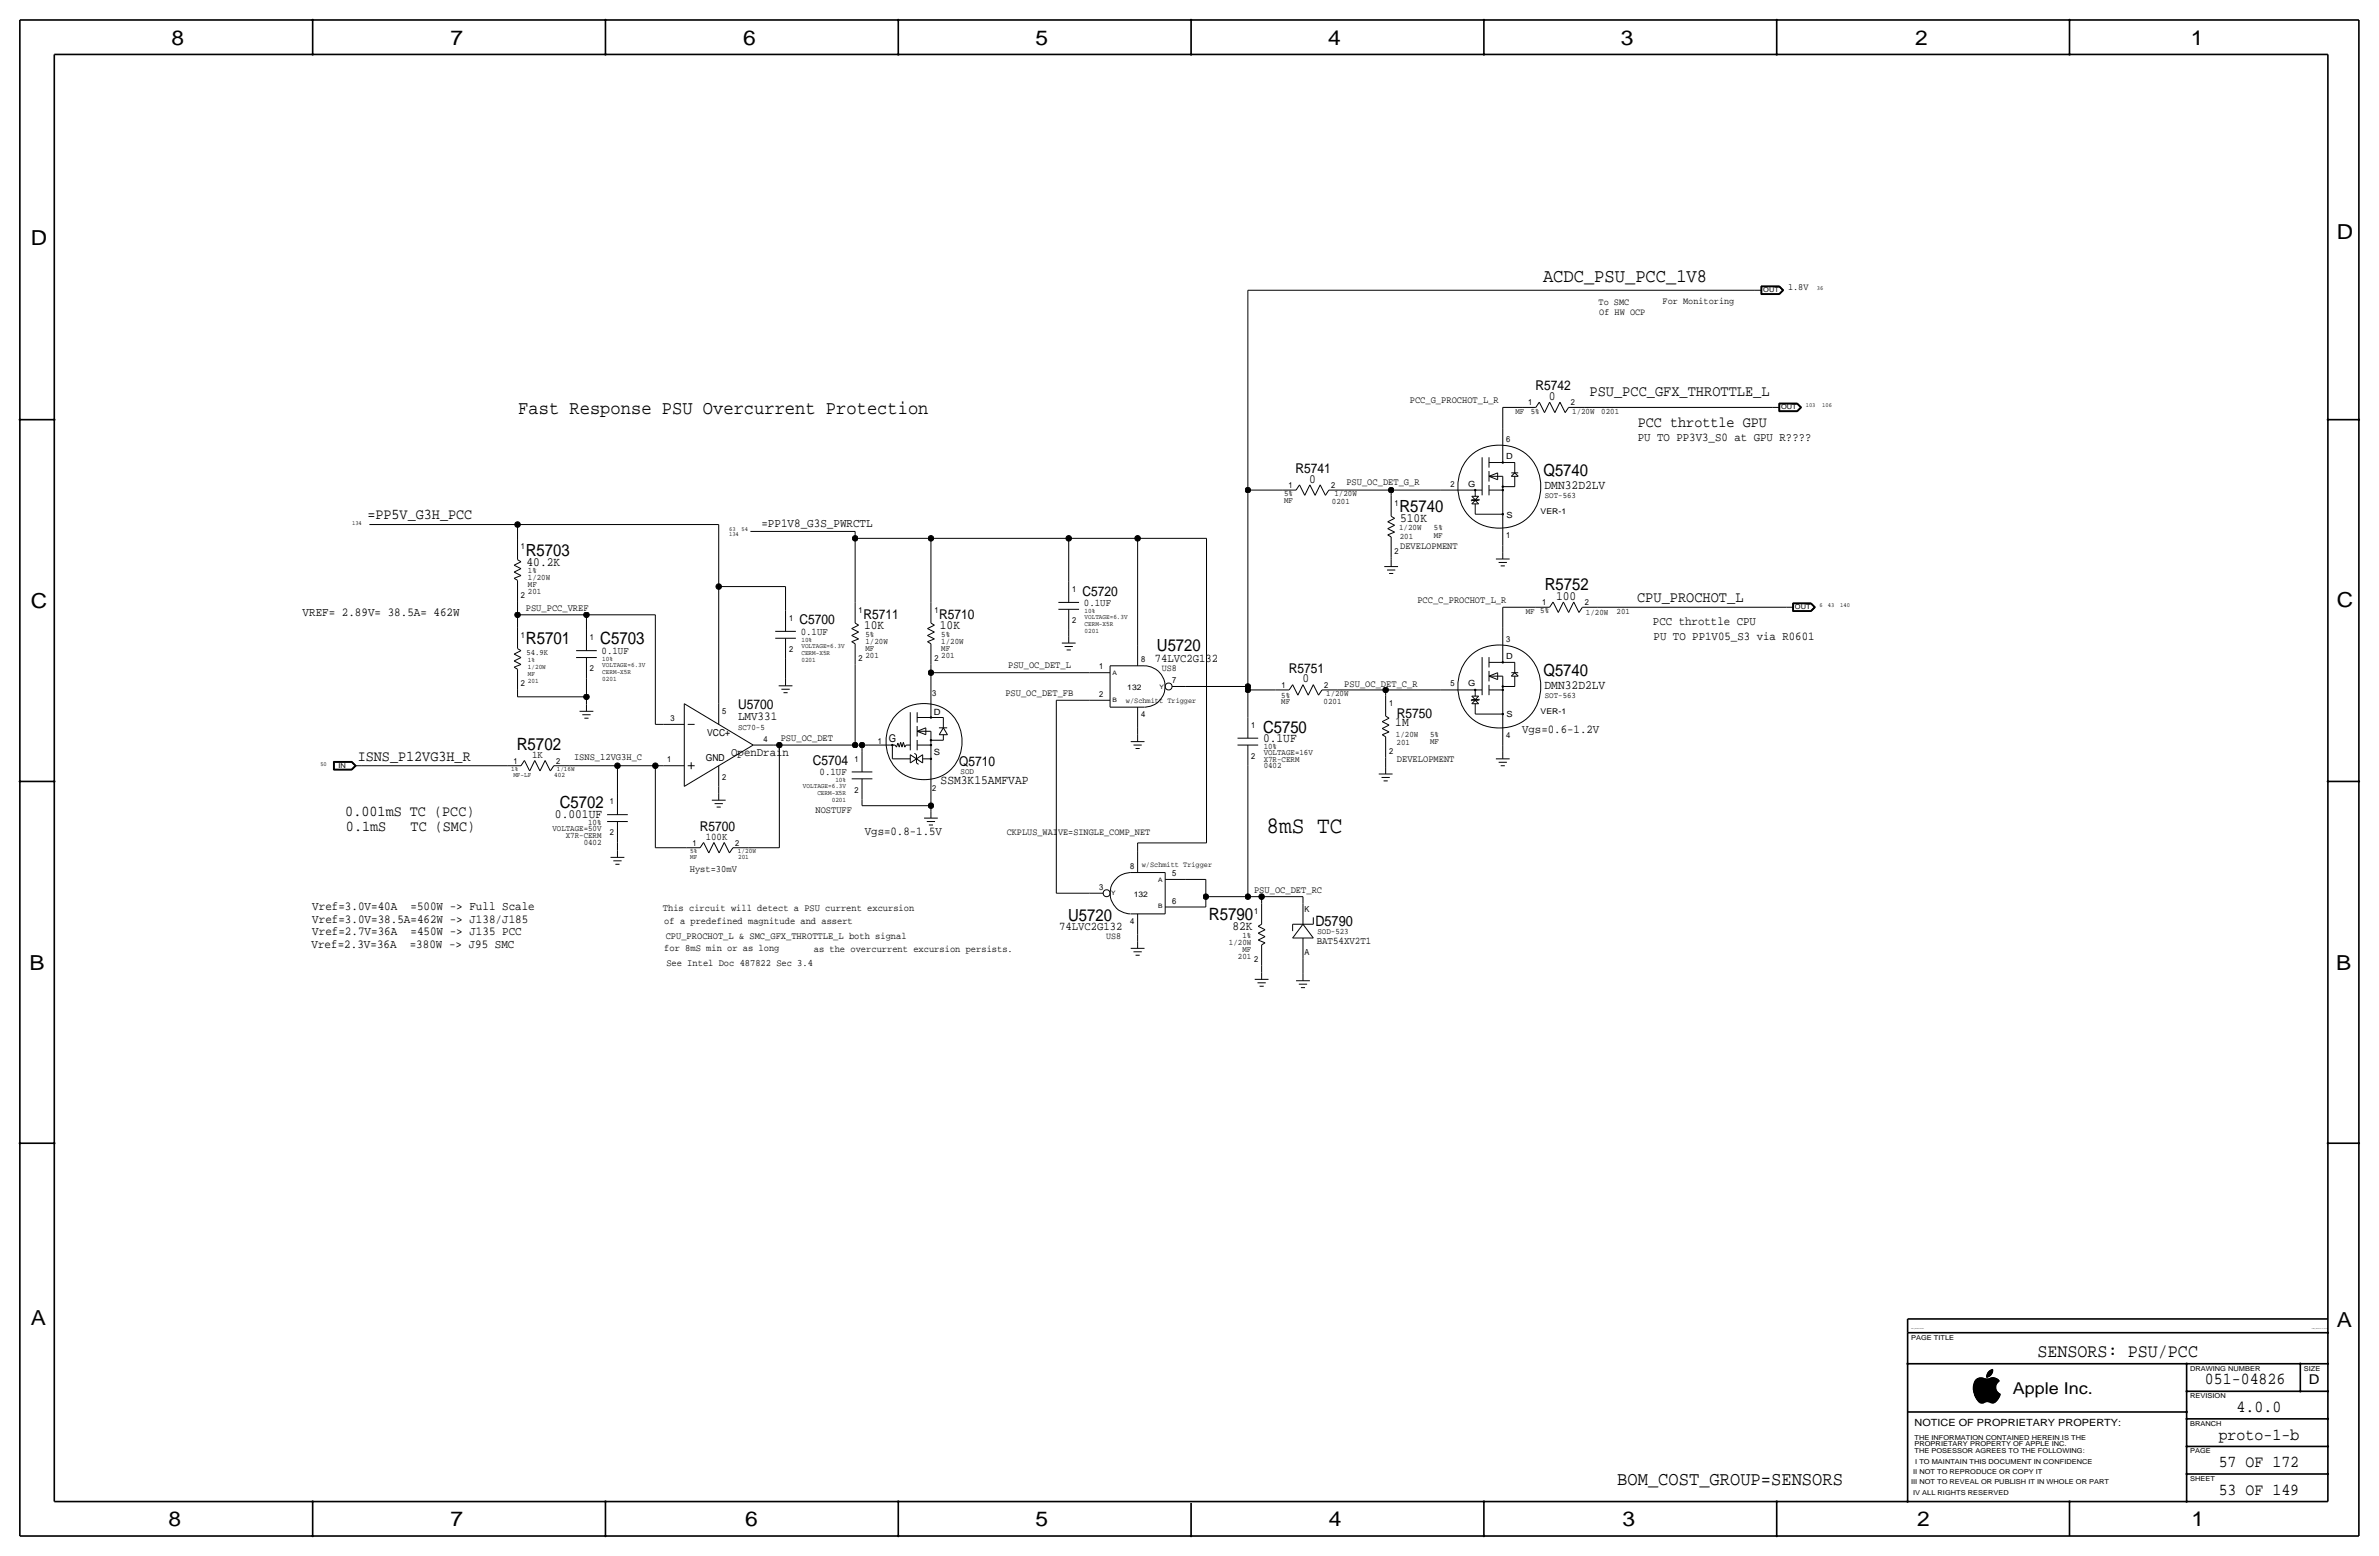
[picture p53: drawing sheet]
<svg xmlns="http://www.w3.org/2000/svg" width="877mm" height="574mm" viewBox="0 0 877 574" stroke-linecap="round" stroke-linejoin="round" font-family="sans-serif">
<defs><g id="words">
<text font-size="8.7" x="466.9" y="306.9">8mS TC</text>
<g font-size="7.6">
<text x="63.2" y="16.5">8</text>
<text x="166.1" y="16.5">7</text>
<text x="274" y="16.5">6</text>
<text x="381.7" y="16.5">5</text>
<text x="489.7" y="16.5">4</text>
<text x="597.6" y="16.5">3</text>
<text x="706.1" y="16.5">2</text>
<text x="807.7" y="16.5">1</text>
<text x="861.5" y="88.1">D</text>
<text x="11.4" y="90.4">D</text>
<text x="11.4" y="224.3">C</text>
<text x="861.5" y="223.8">C</text>
<text x="10.9" y="357.6">B</text>
<text x="861.3" y="357.4">B</text>
<text x="11.4" y="488.4">A</text>
<text x="861.5" y="489.2">A</text>
<text x="62.2" y="562.6">8</text>
<text x="166.1" y="562.6">7</text>
<text x="274.8" y="562.6">6</text>
<text x="381.7" y="562.6">5</text>
<text x="489.9" y="562.6">4</text>
<text x="598.1" y="562.6">3</text>
<text x="706.8" y="562.6">2</text>
<text x="807.9" y="562.6">1</text>
</g>
<g font-size="7.1">
<text x="568.9" y="103.9">ACDC_PSU_PCC_1V8</text>
<text x="191.1" y="152.5">Fast Response PSU Overcurrent Protection</text>
<text x="596.2" y="547.4">BOM_COST_GROUP=SENSORS</text>
</g>
<text font-size="6.9" x="751.1" y="500.1">SENSORS: PSU/PCC</text>
<g font-size="6.2">
<text x="569" y="175.6">Q5740</text>
<text x="515.9" y="188.8">R5740</text>
<text x="193.9" y="204.8">R5703</text>
<text x="569.5" y="217.5">R5752</text>
<text x="193.9" y="237.5">R5701</text>
<text x="221.3" y="237.3">C5703</text>
<text x="426.5" y="239.8">U5720</text>
<text x="569" y="249.2">Q5740</text>
<text x="465.6" y="270.1">C5750</text>
<text x="190.5" y="276.4">R5702</text>
<text x="206.4" y="297.7">C5702</text>
<text x="393.8" y="339.6">U5720</text>
<text x="445.7" y="339.1">R5790</text>
<text x="812.9" y="510.3">051-04826</text>
<text x="824.6" y="520.4">4.0.0</text>
<text x="818" y="530.6">proto-1-b</text>
<text x="818" y="540.8">57 OF 172</text>
<text x="818" y="550.9">53 OF 149</text>
</g>
<text font-size="6" x="742.1" y="513.9">Apple Inc.</text>
<g font-size="5.6">
<text x="586" y="146.1">PSU_PCC_GFX_THROTTLE_L</text>
<text x="603.8" y="157.5">PCC throttle GPU</text>
<text x="135.4" y="191.3">=PP5V_G3H_PCC</text>
<text x="603.6" y="221.8">CPU_PROCHOT_L</text>
<text x="131.9" y="280.5">ISNS_P12VG3H_R</text>
<text x="127.3" y="300.8">0.001mS TC (PCC)</text>
<text x="127.6" y="306.1">0.1mS</text>
<text x="151.4" y="306.1">TC (SMC)</text>
</g>
<text font-size="5.3" x="484.9" y="341.4">D5790</text>
<g font-size="5">
<text x="566" y="143.8">R5742</text>
<text x="477.7" y="174.3">R5741</text>
<text x="399.1" y="219.5">C5720</text>
<text x="294.7" y="230.2">C5700</text>
<text x="318.3" y="228.1">R5711</text>
<text x="346.3" y="228.1">R5710</text>
<text x="475.1" y="248">R5751</text>
<text x="272.1" y="261.4">U5700</text>
<text x="514.9" y="264.6">R5750</text>
<text x="299.7" y="282">C5704</text>
<text x="353.6" y="282.2">Q5710</text>
<text x="257.9" y="306.1">R5700</text>
<text x="851.2" y="510.3">D</text>
</g>
<g font-size="4.7">
<text x="571.1" y="147.4">0</text>
<text x="482.7" y="177.9">0</text>
<text x="569.4" y="180.2">DMN32D2LV</text>
<text x="516.2" y="192.6">510K</text>
<text x="194.1" y="208.6">40.2K</text>
<text x="573.7" y="221">100</text>
<text x="318.6" y="232">10K</text>
<text x="346.5" y="232">10K</text>
<text x="480.1" y="251.5">0</text>
<text x="569.4" y="253.8">DMN32D2LV</text>
<text x="514.4" y="267.8">1M</text>
<text x="465.6" y="273.4">0.1UF</text>
<text x="346.8" y="289.1">SSM3K15AMFVAP</text>
<text x="204.6" y="301.5">0.001UF</text>
<text x="454.3" y="343">82K</text>
</g>
<g font-size="4.5">
<text x="280.7" y="194.4">=PP1V8_G3S_PWRCTL</text>
<text x="111.6" y="226.9">VREF= 2.89V= 38.5A= 462W</text>
<text x="272.1" y="265.2">LMV331</text>
<text x="115.1" y="335.3">Vref=3.0V=40A</text>
<text x="151.3" y="335.3">=500W -&gt; Full Scale</text>
<text x="115.1" y="340.2">Vref=3.0V=38.5A=462W -&gt; J138/J185</text>
<text x="115.1" y="344.7">Vref=2.7V=36A</text>
<text x="151.3" y="344.7">=450W -&gt; J135 PCC</text>
<text x="114.9" y="349.3">Vref=2.3V=36A</text>
<text x="151.1" y="349.3">=380W -&gt; J95 SMC</text>
</g>
<g font-size="4.4">
<text x="603.8" y="162.6">PU TO PP3V3_S0 at GPU R????</text>
<text x="609.4" y="230.4">PCC throttle CPU</text>
<text x="609.7" y="236">PU TO PP1V05_S3 via R0601</text>
<text x="425.8" y="244.1">74LVC2G132</text>
<text x="561.1" y="270.1">Vgs=0.6-1.2V</text>
<text x="269.5" y="278.7">OpenDrain</text>
<text x="318.8" y="307.6">Vgs=0.8-1.5V</text>
<text x="390.5" y="343">74LVC2G132</text>
</g>
<text font-size="3.9" x="327.6" y="273.6">G</text>
<g font-size="3.8">
<text x="399.6" y="223.3">0.1UF</text>
<text x="295.2" y="234">0.1UF</text>
<text x="221.8" y="241.1">0.1UF</text>
<text x="196.2" y="279.5">1K</text>
<text x="302.2" y="285.8">0.1UF</text>
<text x="260.2" y="309.7">100K</text>
<text x="485.4" y="348">BAT54XV2T1</text>
</g>
<text font-size="3.7" x="705.8" y="525.5">NOTICE OF PROPRIETARY PROPERTY:</text>
<g font-size="3.6">
<text x="519.7" y="148.4">PCC_G_PROCHOT_L_R</text>
<text x="496.4" y="178.9">PSU_OC_DET_G_R</text>
<text x="516.2" y="202.4">DEVELOPMENT</text>
<text x="193.9" y="225.3">PSU_PCC_VREF</text>
<text x="522.5" y="222.3">PCC_C_PROCHOT_L_R</text>
<text x="371.7" y="246.2">PSU_OC_DET_L</text>
<text x="370.6" y="256.6">PSU_OC_DET_FB</text>
<text x="495.6" y="253.3">PSU_OC_DET_C_R</text>
<text x="287.8" y="273.1">PSU_OC_DET</text>
<text x="211.6" y="280.2">ISNS_12VG3H_C</text>
<text x="515" y="280.8">DEVELOPMENT</text>
<text x="300.6" y="299.8">NOSTUFF</text>
<text x="254.3" y="321.4">Hyst=30mV</text>
<text x="462.3" y="329">PSU_OC_DET_RC</text>
<text x="244.4" y="335.8">This circuit will detect a PSU current excursion</text>
<text x="244.9" y="340.7">of a predefined magnitude and assert</text>
<text x="245.4" y="346">CPU_PROCHOT_L &amp; SMC_GFX_THROTTLE_L both signal</text>
<text x="244.9" y="350.6">for 8mS min or as long</text>
<text x="300" y="350.8">as the overcurrent excursion persists.</text>
<text x="245.7" y="355.9">See Intel Doc 487822 Sec 3.4</text>
</g>
<g font-size="3.5">
<text x="659.2" y="107">1.8V</text>
<text x="589.3" y="112.6">To SMC</text>
<text x="613" y="112.1">For Monitoring</text>
<text x="589.6" y="116.1">Of HW OCP</text>
<text x="428.3" y="247.2">US8</text>
<text x="260.7" y="271.3">VCC+</text>
<text x="260.2" y="280.5">GND</text>
<text x="371.1" y="307.6">CKPLUS_WAIVE=SINGLE_COMP_NET</text>
<text x="407.8" y="346">US8</text>
</g>
<g font-size="3.2">
<text x="344.2" y="263.4">D</text>
<text x="344.3" y="278.4">S</text>
</g>
<g font-size="3.1">
<text x="563.4" y="149.4">1</text>
<text x="579.2" y="149.4">2</text>
<text x="558.7" y="152.5">MF</text>
<text x="564.3" y="152.7">5%</text>
<text x="579.6" y="152.5">1/20W</text>
<text x="590.3" y="152.5">0201</text>
<text x="555.3" y="162.9">6</text>
<text x="555.3" y="169.2">D</text>
<text x="475" y="179.9">1</text>
<text x="490.8" y="179.9">2</text>
<text x="534.7" y="179.4">2</text>
<text x="541.3" y="179.4">G</text>
<text x="473.4" y="182.9">5%</text>
<text x="473.4" y="185.5">MF</text>
<text x="491" y="185.7">0201</text>
<text x="492" y="182.9">1/20W</text>
<text x="569.5" y="183.7">SOT-563</text>
<text x="514.1" y="186.5">1</text>
<text x="555.4" y="190.8">S</text>
<text x="515.8" y="195.3">1/20W</text>
<text x="528.6" y="195.4">5%</text>
<text x="192.1" y="202.5">1</text>
<text x="516.1" y="198.6">201</text>
<text x="528.6" y="198.2">MF</text>
<text x="555.3" y="198.4">1</text>
<text x="514.1" y="204.3">2</text>
<text x="194.6" y="213.9">1/20W</text>
<text x="194.6" y="211.4">1%</text>
<text x="192.1" y="220.3">2</text>
<text x="194.6" y="219">201</text>
<text x="194.6" y="216.5">MF</text>
<text x="395.3" y="218.2">1</text>
<text x="316.5" y="225.9">1</text>
<text x="344.5" y="225.9">1</text>
<text x="562.5" y="226.4">MF 5%</text>
<text x="568.5" y="223.1">1</text>
<text x="584.3" y="223.1">2</text>
<text x="584.7" y="226.6">1/20W</text>
<text x="596" y="226.4">201</text>
<text x="290.9" y="228.9">1</text>
<text x="395.3" y="229.7">2</text>
<text x="192.1" y="235.3">1</text>
<text x="217.5" y="236">1</text>
<text x="319.1" y="239.8">MF</text>
<text x="319.1" y="234.7">5%</text>
<text x="319.1" y="237.3">1/20W</text>
<text x="347" y="239.8">MF</text>
<text x="347" y="237.3">1/20W</text>
<text x="347" y="234.7">5%</text>
<text x="555.3" y="236.5">3</text>
<text x="290.9" y="240.3">2</text>
<text x="316.5" y="243.6">2</text>
<text x="319.1" y="242.4">201</text>
<text x="344.5" y="243.6">2</text>
<text x="347" y="242.4">201</text>
<text x="420.7" y="244.1">8</text>
<text x="555.3" y="242.9">D</text>
<text x="217.5" y="247.4">2</text>
<text x="405.2" y="246.7">1</text>
<text x="432.1" y="251.8">7</text>
<text x="192.1" y="253">2</text>
<text x="343.7" y="256.6">3</text>
<text x="405.2" y="256.8">2</text>
<text x="472.4" y="257.1">5%</text>
<text x="472.5" y="253.5">1</text>
<text x="488.2" y="253.5">2</text>
<text x="488.9" y="256.6">1/20W</text>
<text x="534.7" y="253">5</text>
<text x="541.3" y="253">G</text>
<text x="569.5" y="257.4">SOT-563</text>
<text x="266.2" y="263.2">5</text>
<text x="472.4" y="259.4">MF</text>
<text x="488" y="259.4">0201</text>
<text x="512.1" y="260.1">1</text>
<text x="247.2" y="265.7">3</text>
<text x="272.1" y="269">SC70-5</text>
<text x="420.7" y="264.5">4</text>
<text x="461.3" y="268.3">1</text>
<text x="555.4" y="264.5">S</text>
<text x="281.5" y="273.4">4</text>
<text x="323.6" y="274.1">1</text>
<text x="465.9" y="275.9">10%</text>
<text x="514.7" y="271.6">1/20W</text>
<text x="514.9" y="274.5">201</text>
<text x="527.2" y="271.6">5%</text>
<text x="527.2" y="274.4">MF</text>
<text x="555.3" y="272.1">4</text>
<text x="189.3" y="281.5">1</text>
<text x="205" y="281.5">2</text>
<text x="245.9" y="281">1</text>
<text x="315" y="280.7">1</text>
<text x="461.3" y="279.7">2</text>
<text x="465.9" y="280.7">X7R-CERM</text>
<text x="465.9" y="278.2">VOLTAGE=16V</text>
<text x="512.1" y="277.9">2</text>
<text x="266.2" y="287.3">2</text>
<text x="354.1" y="285.3">SOD</text>
<text x="465.9" y="283.3">0402</text>
<text x="315" y="292.2">2</text>
<text x="343.7" y="291.4">2</text>
<text x="224.8" y="296.5">1</text>
<text x="216.8" y="304.1">10%</text>
<text x="203.6" y="306.4">VOLTAGE=50V</text>
<text x="208.6" y="308.9">X7R-CERM</text>
<text x="215.2" y="311.5">0402</text>
<text x="224.8" y="307.9">2</text>
<text x="255.3" y="311.7">1</text>
<text x="271.1" y="311.7">2</text>
<text x="416.6" y="320.3">8</text>
<text x="432.1" y="322.9">5</text>
<text x="405.2" y="328">3</text>
<text x="432.1" y="333">6</text>
<text x="416.6" y="340.7">4</text>
<text x="462.3" y="336.9">1</text>
<text x="480.9" y="336.1">K</text>
<text x="458" y="345.7">1%</text>
<text x="485.7" y="344.2">SOD-523</text>
<text x="453.1" y="348.3">1/20W</text>
<text x="456.4" y="353.4">201</text>
<text x="458" y="350.8">MF</text>
<text x="480.9" y="352.1">A</text>
<text x="462.3" y="354.6">2</text>
</g>
<text font-size="3" x="194.1" y="241.4">54.9K</text>
<g font-size="2.9">
<text x="568" y="189.5">VER-1</text>
<text x="415.6" y="254.3">132</text>
<text x="415.1" y="259.1">w/Schmitt Trigger</text>
<text x="568" y="263.2">VER-1</text>
<text x="420.9" y="319.6">w/Schmitt Trigger</text>
<text x="418" y="330.5">132</text>
</g>
<g font-size="2.5">
<text x="650" y="107.7">OUT</text>
<text x="656.6" y="150.9">OUT</text>
<text x="399.8" y="225.9">10%</text>
<text x="661.7" y="224.6">OUT</text>
<text x="399.8" y="230.7">CERM-X5R</text>
<text x="399.8" y="233.2">0201</text>
<text x="399.8" y="228.1">VOLTAGE=6.3V</text>
<text x="295.5" y="236.5">10%</text>
<text x="295.5" y="238.8">VOLTAGE=6.3V</text>
<text x="194.6" y="244.1">1%</text>
<text x="222" y="243.6">10%</text>
<text x="222" y="245.9">VOLTAGE=6.3V</text>
<text x="295.5" y="243.9">0201</text>
<text x="295.5" y="241.4">CERM-X5R</text>
<text x="194.6" y="251.8">201</text>
<text x="194.6" y="246.7">1/20W</text>
<text x="194.6" y="249.2">MF</text>
<text x="222" y="248.5">CERM-X5R</text>
<text x="222" y="251">0201</text>
<text x="124.8" y="283">IN</text>
<text x="188.5" y="284.3">1%</text>
<text x="189.3" y="286.6">MF-LF</text>
<text x="204.3" y="286.6">402</text>
<text x="205.3" y="284.3">1/16W</text>
<text x="296" y="290.6">VOLTAGE=6.3V</text>
<text x="301.3" y="293.2">CERM-X5R</text>
<text x="308" y="288.3">10%</text>
<text x="306.7" y="295.7">0201</text>
<text x="254.5" y="316.8">MF</text>
<text x="254.5" y="314.5">5%</text>
<text x="272.1" y="314.5">1/20W</text>
<text x="272.1" y="316.8">201</text>
<text x="704.5" y="493.8">PAGE TITLE</text>
<text x="807.4" y="505.2">DRAWING NUMBER</text>
<text x="849.3" y="505.2">SIZE</text>
<text x="807.4" y="515.4">REVISION</text>
<text x="807.4" y="525.5">BRANCH</text>
<text x="705.8" y="533.1">PROPRIETARY PROPERTY OF APPLE INC.</text>
<text x="705.8" y="530.6">THE INFORMATION CONTAINED HEREIN IS THE</text>
<text x="705.8" y="535.7">THE POSESSOR AGREES TO THE FOLLOWING:</text>
<text x="706.1" y="539.5">I TO MAINTAIN THIS DOCUMENT IN CONFIDENCE</text>
<text x="807.4" y="535.7">PAGE</text>
<text x="705.3" y="543.3">II NOT TO REPRODUCE OR COPY IT</text>
<text x="807.4" y="545.8">SHEET</text>
<text x="704.5" y="547.1">III NOT TO REVEAL OR PUBLISH IT IN WHOLE OR PART</text>
<text x="705.3" y="550.9">IV ALL RIGHTS RESERVED</text>
</g>
<g font-size="2.3">
<text x="669.8" y="107">36</text>
<text x="665.7" y="150.2">103</text>
<text x="671.8" y="150.2">106</text>
<text x="129.8" y="193.3">134</text>
<text x="268.8" y="195.9">63</text>
<text x="268.8" y="197.7">134</text>
<text x="273.4" y="195.9">54</text>
<text x="670.8" y="223.8">6</text>
<text x="673.9" y="223.8">43</text>
<text x="678.4" y="223.8">140</text>
<text x="410.2" y="248.7">A</text>
<text x="427.5" y="253.8">Y</text>
<text x="410.2" y="258.6">B</text>
<text x="118.1" y="282.2">50</text>
<text x="409.7" y="330">Y</text>
<text x="427" y="324.9">A</text>
<text x="427" y="334.8">B</text>
</g>
<g font-size=".5">
<text x="704.5" y="490">SYNC_MASTER=JERRY</text>
<text x="852.3" y="490">SYNC_DATE=12/12/2019</text>
</g>
</g></defs>
<g fill="none" stroke="#000" stroke-width=".37">
<path d="M460 107v73.6zM460 107h187zM647 107h2.5zM649.2 105.4h6.8zM649.2 108.6h6.8zM649.2 105.4v3.2zM649.3 105.5h6.7zM649.3 105.5v3zM649.3 108.5h6.7zM649.4 105.6h6.5zM649.4 105.6v2.8zM649.4 108.4h6.5z"/>
<path d="M649.5 105.7h6.4zM649.5 105.7v2.6zM649.5 108.3h6.4zM655.9 105.7l1.2 1.3zM655.9 108.3l1.2-1.3zM655.9 105.6l1.4 1.4zM655.9 108.4l1.4-1.4zM656 105.5l1.5 1.5zM656 108.5l1.5-1.5zM656 105.4l1.6 1.6zM656 108.6l1.6-1.6zM554 150.2v7.6z"/>
<path d="M554 150.2h7.1zM554 157.8v12.7zM561.1 150.2h5.1zM567.5 148.2l-1.3 2zM567.5 148.2l1.9 3.9zM571.3 148.2l-1.9 3.9zM571.3 148.2l1.9 3.9zM575.1 148.2l1.9 3.9zM575.1 148.2l-1.9 3.9zM578.3 150.2h5.7zM578.3 150.2l-1.3 1.9zM584 150.2h69.6z"/>
<path d="M653.6 150.2h2.5zM655.8 148.6h6.8zM655.8 151.7h6.8zM655.8 148.6v3.1zM655.9 148.7h6.7zM655.9 148.7v2.9zM655.9 151.6h6.7zM656 148.8h6.5zM656 148.8v2.7zM656 151.5h6.5zM656.1 148.9h6.4zM656.1 148.9v2.5z"/>
<path d="M656.1 151.4h6.4zM662.5 148.9l1.3 1.3zM662.5 151.4l1.3-1.2zM662.5 148.8l1.4 1.4zM662.5 151.5l1.4-1.3zM662.6 148.7l1.5 1.5zM662.6 151.6l1.5-1.4zM662.6 148.6l1.6 1.6zM662.6 151.7l1.6-1.5zM479.1 178.7l-1.3 1.9zM479.1 178.7l1.9 3.9zM482.9 178.7l-1.9 3.9z"/>
<path d="M482.9 178.7l1.9 3.9zM486.7 178.7l1.9 3.9zM486.7 178.7l-1.9 3.9zM541.3 168.9a16.2 16.2 0 0 1 22.9 0 16 16 0 0 1-3 23.5 15.6 15.6 0 0 1-22.8-7.4 16.5 16.5 0 0 1 2.9-16.1zM546.4 168.6v14zM548.9 175.6h5.1zM548.9 175.6l3.2 1.2zM548.9 175.6l3.2-1.3zM548.9 173.6v3.9zM548.9 178.8v3.8zM548.9 170.5h9.6zM548.9 168.6v3.8z"/>
<path d="M552.1 174.3v2.5zM554 175.6v25.4zM554 179.4h4.5zM557.2 174.3h2.5zM557.2 175.6h2.5zM558.4 175.6v3.8zM558.4 170.5v3.8zM558.4 174.3l-1.2 1.3zM558.4 174.3l1.3 1.3zM136.2 193.3h54.6zM190.8 193.3h74.2zM190.8 193.3v5.4z"/>
<path d="M190.8 198.7v7.6zM265 193.3v22.9zM276.7 195.9h38.6zM315.3 195.9v2.5zM315.3 198.4h27.9zM315.3 198.4v23.6zM343.2 198.4h50.8zM343.2 198.4v23.6zM394 198.4h25.4zM394 198.4v16zM419.4 198.4h25.4zM419.4 198.4v39.4z"/>
<path d="M444.8 198.4v112.3zM460 180.6v72.4zM460 180.6h12.7zM472.7 180.6h5.1zM489.9 180.6h5.7zM489.9 180.6l-1.3 2zM495.6 180.6h17.3zM511.6 197.2l1.3 .7zM511.6 197.2l2.5-1.1zM511.6 194.9l2.5 1.2zM511.6 194.9l2.5-1.3zM511.6 192.3l2.5 1.3z"/>
<path d="M511.6 192.3l2.5-1.2zM512.9 180.6h18.3zM512.9 180.6v2.1zM512.9 197.9v7.6zM512.9 182.7v7.6zM512.9 190.3l1.2 .8zM531.2 180.6h15.2zM542.3 184.5l.3-.3zM542.3 184.7l.3-.2zM542.6 182.9l1.3 1.3zM542.6 185.7h2.5zM542.6 184.5h2.5z"/>
<path d="M542.6 184.2h2.5zM542.6 182.9h2.5zM543.9 189.5h10.1zM543.9 180.6v2.3zM543.9 184.2l1.2-1.3zM543.9 184.5l-1.3 1.2zM543.9 184.5l1.2 1.2zM543.9 185.7v3.8zM545.1 184.2l.3-.3zM545.1 184.5l.3-.3zM548.9 180.6h5.1zM189.5 213.2l1.3 .7z"/>
<path d="M189.5 213.2l2.6-1.1zM189.5 210.9l2.6 1.2zM189.5 210.9l2.6-1.3zM189.5 208.3l2.6 1.3zM189.5 208.3l2.6-1.2zM190.8 213.9v7.6zM190.8 206.3l1.3 .8zM265 216.2h24.6zM265 216.2v43.2zM289.6 216.2v8.9zM394 214.4v7.6zM510.3 208.8h5.1z"/>
<path d="M511.4 210.1h3zM512.1 211.4h1.5zM512.9 205.5v.8zM512.9 206.3v2.5zM551.5 206h5.1zM552.5 207.3h3zM553.3 208.6h1.5zM554 201v2.5zM554 203.5v2.5zM190.8 226.6v4.8zM190.8 226.6h25.4zM190.8 221.5v5.1z"/>
<path d="M190.8 231.4v7.7zM190.8 239.1l1.3 .7zM212.4 239.8h7.6zM216.2 226.6h25.4zM216.2 226.6v5.6zM216.2 232.2v7.6zM241.6 226.6v40.4zM285.8 232.7h7.6zM285.8 235.3h7.6zM289.6 225.1v7.6zM289.6 235.3v7.6zM314 236.5l1.3 .8z"/>
<path d="M314 236.5l2.5-1zM314 234.2l2.5 1.3zM314 234.2l2.5-1.2zM314 231.7l2.5 1.3zM314 231.7l2.5-1.3zM315.3 237.3v7.6zM315.3 222v7.7zM315.3 229.7l1.2 .7zM341.9 236.5l1.3 .8zM341.9 236.5l2.6-1zM341.9 234.2l2.6 1.3zM341.9 234.2l2.6-1.2z"/>
<path d="M341.9 231.7l2.6 1.3zM341.9 231.7l2.6-1.3zM343.2 237.3v7.6zM343.2 222v7.7zM343.2 229.7l1.3 .7zM390.2 222h7.6zM390.2 224.6h7.6zM391.5 237h5zM392.5 238.3h3zM393.2 239.6h1.6zM394 232.2v2.3zM394 234.5v2.5z"/>
<path d="M394 224.6v7.6zM419.4 237.8v7.6zM554 223.8v7.6zM554 223.8h12.2zM554 231.4v12.7zM566.2 223.8h5.1zM572.6 221.9l-1.3 1.9zM572.6 221.9l1.9 3.9zM576.4 221.9l-1.9 3.9zM576.4 221.9l1.9 3.9zM580.2 221.9l1.9 3.9zM580.2 221.9l-1.9 3.9z"/>
<path d="M583.4 223.8h5.7zM583.4 223.8l-1.3 2zM589.1 223.8h69.6zM658.7 223.8h2.5zM660.9 222.3h6.8zM660.9 225.4h6.8zM660.9 222.3v3.1zM661 222.4h6.7zM661 222.4v2.9zM661 225.3h6.7zM661.1 222.5h6.5zM661.1 222.5v2.7z"/>
<path d="M661.1 225.2h6.5zM661.2 222.6h6.4zM661.2 222.6v2.5zM661.2 225.1h6.4zM667.6 222.6l1.2 1.2zM667.6 225.1l1.2-1.3zM667.6 222.5l1.4 1.3zM667.7 222.4l1.4 1.4zM667.7 222.3l1.6 1.5zM669 223.8l-1.4 1.4zM669.1 223.8l-1.4 1.5zM669.3 223.8l-1.6 1.6z"/>
<path d="M189.5 245.9l1.3 .8zM189.5 245.9l2.6-1zM189.5 243.6l2.6 1.3zM189.5 243.6l2.6-1.2zM189.5 241.1l2.6 1.3zM189.5 241.1l2.6-1.3zM190.8 254.3v2.5zM190.8 256.8h25.4zM190.8 246.7v7.6zM212.4 242.4h7.6zM216.2 250v6.8zM216.2 256.8v2.8z"/>
<path d="M216.2 242.4v7.6zM216.2 259.6v2.6zM252.3 259.4l25.4 15.2zM252.3 259.4v30.5zM265 259.4v7.6zM287.1 252.8h5.1zM288.1 254.1h3zM288.8 255.3h1.6zM289.6 242.9v7.3zM289.6 250.2v2.6zM315.3 244.9v29.7zM343.2 248v3.8z"/>
<path d="M343.2 248h58.4zM343.2 244.9v3.1zM343.2 251.8v12.7zM389.4 258.1h12.2zM389.4 258.1v71.1zM401.6 258.1h7.6zM401.6 248h7.6zM409.2 245.4h12.7zM409.2 245.4v15.3zM421.9 245.4a7.6 7.6 0 0 1 7.6 7.6 7.6 7.6 0 0 1-7.5 7.7M432.1 253h5.1zM437.2 253h22.8z"/>
<path d="M460 254.3v10.2zM460 253v1.3zM460 254.3h10.2zM470.2 254.3h5.1zM476.6 252.4l-1.3 1.9zM476.6 252.4l1.9 3.8zM480.4 252.4l-1.9 3.8zM480.4 252.4l1.9 3.8zM484.2 252.4l1.9 3.8zM484.2 252.4l-1.9 3.8zM487.4 254.3h5.7zM487.4 254.3l-1.3 1.9z"/>
<path d="M493.1 254.3h17.7zM510.8 254.3h20.4zM510.8 254.3v2zM510.8 256.3v7.7zM531.2 254.3h15.2zM541.3 242.5a16.2 16.2 0 0 1 22.9 0 16 16 0 0 1-3 23.6 15.6 15.6 0 0 1-22.8-7.5 16.5 16.5 0 0 1 2.9-16.1zM542.6 257.9l-.3 .2zM542.6 258.1l-.3 .3zM542.6 256.6l1.3 1.3zM542.6 259.4h2.5zM542.6 258.1h2.5zM542.6 257.9h2.5z"/>
<path d="M542.6 256.6h2.5zM543.9 254.3v2.3zM543.9 257.9l1.2-1.3zM543.9 258.1l-1.3 1.3zM543.9 258.1l1.2 1.3zM543.9 259.4v3.8zM545.4 257.6l-.3 .3zM545.4 257.9l-.3 .2zM546.4 242.2v14zM548.9 249.2h5.1zM548.9 249.2l3.2 1.3zM548.9 249.2l3.2-1.2z"/>
<path d="M548.9 247.3v3.9zM548.9 252.4v3.8zM548.9 254.3h5.1zM548.9 244.1h9.6zM548.9 242.2v3.8zM552.1 248v2.5zM554 249.2v25.4zM554 253h4.5zM557.2 248h2.5zM557.2 249.2l1.2-1.2zM557.2 249.2h2.5zM558.4 249.2v3.8z"/>
<path d="M558.4 244.1v3.9zM558.4 248l1.3 1.2zM213.7 262.2h5zM214.7 263.4h3zM215.4 264.7h1.6zM241.6 267h3.1zM244.7 267h7.6zM253.5 267h2.6zM277.7 274.6h7.6zM285.3 274.6h2zM287.3 274.6h28zM287.3 274.6v37.9z"/>
<path d="M315.3 274.6h2.5zM317.8 274.6h2.5zM317.8 274.6v2.3zM317.8 276.9v7.6zM320.3 274.6h9.7zM329 274.6v5.1zM329 279.7h6.6zM330 274.6l.5 .8zM330.1 263.7a14.7 14.7 0 0 1 22.2 1.4 14.5 14.5 0 0 1-5.5 21.1 14.3 14.3 0 0 1-18.6-6.1 15.1 15.1 0 0 1 1.9-16.4zM331 273.9l-.5 1.5zM331 273.9l.5 1.5zM332 273.6l-.5 1.8z"/>
<path d="M332 273.6l.5 1.8zM333 273.6l-.5 1.8zM333 273.6l.6 1.8zM334.1 274.6h1.5zM334.1 274.6l-.5 .8zM335.6 278.2l4.6 3zM335.6 278.2v3zM335.6 262.5v14.1zM337.1 277.7l.8 .5zM337.9 278.2v3zM338.1 274.6h5.1zM338.1 272.7v3.9z"/>
<path d="M338.1 262.5v3.8zM338.1 264.5h9.7zM338.1 269.5h5.1zM338.1 269.5l3.2 1.3zM338.1 269.5l3.2-1.2zM338.1 267.6v3.9zM340.2 279.7h3zM340.2 278.2v3zM341.3 268.3v2.5zM343.2 272.8h4.6zM343.2 269.5v25.4zM346.2 268.3h3z"/>
<path d="M346.3 270.8h3zM347.8 268.3l1.5 2.5zM347.8 264.5v3.8zM347.8 268.3l-1.5 2.5zM347.8 270.8v2zM409.2 260.7h12.7zM416.9 273.4h5zM417.9 274.6h3zM418.6 275.9h1.6zM419.4 268.3v2.5zM419.4 260.7v7.6zM419.4 270.8v2.6z"/>
<path d="M456.2 272.1h7.7zM456.2 274.6h7.7zM460 264.5v7.6zM460 274.6v7.6zM509.6 270.8l1.2 .8zM509.6 270.8l2.5-1zM509.6 268.5l2.5 1.3zM509.6 268.5l2.5-1.2zM509.6 266l2.5 1.3zM509.6 266l2.5-1.3zM510.8 279.2v3.6zM510.8 271.6v7.6z"/>
<path d="M510.8 264l1.3 .7zM543.9 263.2h10.1zM551.5 279.7h5.1zM554 274.6v2.6zM554 277.2v2.5zM122.9 280.7v3.1zM122.9 283.8h6.8zM122.9 280.7h6.8zM123 280.8h6.7zM123 280.8v2.9zM123 283.7h6.7zM123.1 280.9h6.5z"/>
<path d="M123.1 280.9v2.7zM123.1 283.6h6.5zM123.2 281h6.4zM123.2 281v2.5zM123.2 283.5h6.4zM129.6 281l1.3 1.2zM129.6 283.5l1.3-1.3zM129.6 280.9l1.4 1.3zM129.6 283.6l1.4-1.4zM129.7 280.8l1.5 1.4zM129.7 283.7l1.5-1.5zM129.7 280.7l1.6 1.5z"/>
<path d="M130.9 282.2h2.5zM131.3 282.2l-1.6 1.6zM133.4 282.2h53.6zM187 282.2h5.1zM193.3 280.3l-1.2 1.9zM193.3 280.3l2 3.9zM197.2 280.3l-1.9 3.9zM197.2 280.3l1.9 3.9zM201 280.3l1.9 3.9zM201 280.3l-1.9 3.9zM204.2 282.2h5.7zM204.2 282.2l-1.3 2z"/>
<path d="M209.9 282.2h17.7zM227.6 282.2h14zM227.6 282.2v10.5zM227.6 292.7v7.6zM241.6 282.2h3.1zM241.6 282.2v30.3zM244.7 282.2h7.6zM252.3 289.9l25.4-15.3zM253.5 282.2h2.6zM254.8 281v2.5zM262.4 294.9h5.1zM263.4 296.2h3.1z"/>
<path d="M264.2 297.5h1.5zM265 289.9v2.5zM265 292.4v2.5zM265 282.2v7.7zM314 284.5h7.6zM314 287.1h7.6zM317.8 297h25.4zM317.8 294.7v2.3zM317.8 287.1v7.6zM335.6 281.2l4.6-3zM337.9 281.2l.7 .5zM343.2 294.9v2.1z"/>
<path d="M343.2 297v2zM343.2 299v2.5zM460 282.2v48.3zM508.3 285.3h5.1zM509.3 286.6h3.1zM510.1 287.8h1.5zM510.8 282.8v2.5zM552.5 281h3zM553.3 282.2h1.5zM223.8 300.3h7.6zM223.8 302.8h7.6zM225.1 316h5.1z"/>
<path d="M226.1 317.3h3.1zM226.9 318.6h1.5zM227.6 310.4v3.1zM227.6 302.8v7.6zM227.6 313.5v2.5zM241.6 312.5h11.4zM253 312.5h5.1zM259.4 310.5l-1.3 2zM259.4 310.5l1.9 3.9zM263.2 310.5l-1.9 3.9zM263.2 310.5l1.9 3.9zM267 310.5l1.9 3.9z"/>
<path d="M267 310.5l-1.9 3.9zM270.2 312.5h5.7zM270.2 312.5l-1.3 1.9zM275.9 312.5h11.4zM340.7 301.5h5zM341.7 302.8h3zM342.4 304.1h1.6zM419.4 310.7h25.4zM419.4 310.7v3.3zM419.4 314v7.6zM389.4 329.2h12.2zM401.6 329.2h5.1z"/>
<path d="M416.9 321.6h12.7zM416.9 336.9h12.7zM416.9 321.6a7.6 7.6 0 0 0-7.6 7.6 7.6 7.6 0 0 0 7.5 7.7M419.4 336.9v7.6zM429.6 334.3h7.6zM429.6 324.2h7.6zM429.6 321.6v15.3zM437.2 334.3h7.4zM437.2 324.2h7.4zM444.6 330.5h15.4zM444.6 324.2v6.3zM444.6 330.5v3.8z"/>
<path d="M460 330.5h5.1zM465.1 330.5h15.3zM465.1 330.5v2.5zM465.1 333v7.7zM480.4 330.5v2.5zM480.4 333v7.7zM484.2 338.1v2.6zM416.9 349.6h5zM417.9 350.8h3zM418.6 352.1h1.6zM419.4 344.5v2.5zM419.4 347v2.6z"/>
<path d="M463.9 346.5l2.5 1zM463.9 346.5l2.5-1.3zM463.9 344l2.5 1.2zM463.9 344l2.5-1.3zM463.9 341.4l1.2-.7zM463.9 341.4l2.5 1.3zM465.1 355.9v2.5zM465.1 348.3v7.6zM465.1 348.3l1.3-.8zM465.1 358.4v2.6zM476.6 340.7v2.5zM476.6 340.7h7.6z"/>
<path d="M476.6 345.7h7.6zM480.4 353.4v5.6zM480.4 359v2.5zM480.4 340.7l-3.8 5zM480.4 340.7l3.8 5zM480.4 345.7v7.7zM462.6 361h5.1zM463.6 362.3h3zM464.4 363.5h1.5zM477.8 361.5h5.1zM478.8 362.8h3.1zM479.6 364h1.5z"/>
<path d="M727.5 511.7h8.3zM727.5 512h8.3zM727.5 512.1h8.3zM727.5 512.2h8.4zM727.5 512.3h8.4zM727.5 511.2h8.2zM727.5 511.3h8.2zM727.5 511.5h8.2zM727.5 511.8h8.3zM727.5 511.6h8.3zM727.5 512.4h8.5zM727.5 511.9h8.3z"/>
<path d="M727.5 511.4h8.2zM727.5 511.1h8.3zM727.6 512.8h8.6zM727.6 510.8h8.2zM727.6 511h8.2zM727.6 512.7h8.5zM727.6 512.5h8.4zM727.6 512.6h8.4zM727.6 510.9h8.2zM727.6 510.7h8.2zM727.6 512.9h8.6zM727.6 513.1h8.8z"/>
<path d="M727.6 513h8.7zM727.6 510.6h8.3zM727.6 510.5h8.3zM727.7 510.4h8.2zM727.7 513.2h8.8zM727.7 510.3h8.3zM727.7 510.2h8.3zM727.7 513.3h9zM727.7 513.4h9.1zM727.7 510.1h8.3zM727.8 513.6h9.2zM727.8 510h8.3z"/>
<path d="M727.8 513.5h9.1zM727.8 509.9h8.4zM727.8 513.7h9.4zM727.8 513.8h9.6zM727.8 509.8h8.5zM727.9 513.9h9.5zM727.9 509.7h8.4zM727.9 509.6h8.5zM727.9 514h9.5zM727.9 514.1h9.5zM728 509.5h8.5zM728 514.2h9.4z"/>
<path d="M728 509.3h8.7zM728 509.4h8.6zM728 514.4h9.3zM728.1 509.2h8.8zM728.1 514.5h9.2zM728.1 509.1h8.9zM728.1 514.6h9.1zM728.2 509h8.8zM728.2 514.7h9zM728.2 514.8h9zM728.3 508.9h8.7zM728.3 514.9h8.8z"/>
<path d="M728.3 508.8h8.6zM728.3 515.1h8.7zM728.3 515h8.8zM728.4 508.7h8.4zM728.4 515.2h8.6zM728.5 515.3h8.4zM728.5 508.6h8.2zM728.5 515.4h8.4zM728.6 515.5h8.2zM728.6 508.5h7.9zM728.7 515.6h8zM728.7 508.4h7.7z"/>
<path d="M728.7 515.7h8zM728.8 515.8h7.7zM728.9 508.3h3.1zM728.9 515.9h7.6zM728.9 516h7.5zM729 508.2h2.6zM729 516.1h7.3zM729.1 516.2h7.1zM729.2 516.3h6.9zM729.2 508.1a4.7 4.7 0 0 0-1.2 6.3l1.8 2.6 .8 .2 1-.3M729.3 508.1h2.1zM729.3 516.4h6.7z"/>
<path d="M729.4 516.5h6.5zM729.5 516.6h6.3zM729.6 516.7h2.5zM729.6 507.9h1.4zM729.7 516.8h2.1zM729.8 516.9h1.9zM729.9 517h1.6zM730.2 517.1h1zM732.4 507.5h.6zM732.4 507.4h.8zM732.4 507.6h.4zM732.4 507h1.4z"/>
<path d="M732.4 507.1h1.3zM732.4 507.2h1.2zM732.4 507.3h1zM732.5 506.8h1.5zM732.5 506.9h1.4zM732.5 506.6h1.7zM732.5 506.7h1.6zM732.6 506.5h1.7zM732.6 506.4h1.7zM732.7 506.3h1.7zM732.7 506.2h1.7zM732.8 506.1h1.7z"/>
<path d="M732.8 506h1.7zM732.9 505.9h1.6zM733 505.8h1.6zM733.1 505.7h1.5zM733.1 508.3h3.1zM733.2 505.6h1.4zM733.2 516.7h2.5zM733.3 505.5h1.4zM733.4 505.4h1.3zM733.4 508.2h2.6zM733.6 505.3h1.1zM733.6 516.8h2z"/>
<path d="M733.6 508.1a2.99 2.99 0 0 1 3.5 1 2.71 2.71 0 0 0-1.3 2.5 2.71 2.71 0 0 0 1.7 2.3 3.5 3.5 0 0 1-3.1 3.2l-1.6-.4-1.1 .2M733.7 508.1h2.1zM733.7 508.1l-1.3 .2-1.9-.4-1.3 .2M733.7 505.2h1zM733.8 516.9h1.7zM733.9 505.1h.8zM733.9 507.9h1.6zM734 517h1.3zM734.1 505h.6zM734.3 504.9h.4zM734.3 507.8h.8zM734.3 517.1h.7z"/>
<path d="M734.7 504.7a2.81 2.81 0 0 0-2.3 3 2.71 2.71 0 0 0 2.3-2.9"/>
<circle cx="430.8" cy="253" r="1.28"/>
<circle cx="408" cy="329.2" r="1.28"/>
</g>
<g fill="none" stroke="#000" stroke-width=".6">
<path d="M7.3 7.4v558.8zM7.3 7.4h862.3zM115.3 7.4v12.7zM223.2 7.4v12.7zM331.2 7.4v12.7zM439.1 7.4v12.7zM547.1 7.4v12.7zM655 7.4v12.7zM763 7.4v12.7zM869.6 7.4v558.8zM20 20.1v533.4zM20 20.1h838.2z"/>
<path d="M858.2 20.1v533.4zM7.3 154.7h12.7zM858.2 154.7h11.4zM7.3 288h12.7zM858.2 288h11.4zM7.3 421.4h12.7zM858.2 421.4h11.4zM703.3 486.2v5zM703.3 486.2h154.9zM703.3 491.2h154.9zM703.3 491.2v62.3zM703.3 502.7h154.9z"/>
<path d="M806.1 502.7v50.8zM806.1 512.8h52.1zM848.1 502.7v10.1zM703.3 520.4h102.8zM806.1 533.1h52.1zM806.1 523h52.1zM20 553.5h838.2zM115.3 553.5v12.7zM223.2 553.5v12.7zM331.2 553.5v12.7zM439.1 554v12.2zM547.1 553.5v12.7z"/>
<path d="M655 553.5v12.7zM763 553.5v12.7zM806.1 543.3h52.1zM7.3 566.2h862.3z"/>
</g>
<g fill="#000" stroke="#000" stroke-width=".37">
<path d="M115.1 7.2h.4v.3h-.4zM115.1 19.9h.4v.3h-.4zM223 7.2h.4v.3h-.4zM223 19.9h.4v.3h-.4zM331 19.9h.4v.3h-.4zM331 7.2h.4v.3h-.4zM438.9 7.2h.4v.3h-.4zM438.9 19.9h.4v.3h-.4zM546.9 7.2h.4v.3h-.4zM546.9 19.9h.4v.3h-.4zM654.8 19.9h.4v.3h-.4zM654.8 7.2h.4v.3h-.4z"/>
<path d="M762.8 19.9h.4v.3h-.4zM762.8 7.2h.4v.3h-.4zM7.1 154.5h.4v.4h-.4zM19.8 154.5h.4v.4h-.4zM858 154.5h.4v.4h-.4zM869.5 154.5h.3v.4h-.3zM553.8 179.2h.4v.3h-.4zM553.8 170.3h.4v.4h-.4zM543.7 180.5h.4v.3h-.4zM553.8 189.4h.4v.3h-.4zM553.8 180.5h.4v.3h-.4zM543.7 254.1h.4v.4h-.4z"/>
<path d="M553.8 252.9h.4v.3h-.4zM553.8 244h.4v.3h-.4zM553.8 254.1h.4v.4h-.4zM328.8 274.5h.4v.3h-.4zM343 264.3h.4v.3h-.4zM343 279.5h.4v.4h-.4zM343 274.5h.4v.3h-.4zM343 272.7h.4v.3h-.4zM553.8 263h.4v.4h-.4zM7.1 287.9h.4v.3h-.4zM19.8 287.9h.4v.3h-.4zM858 287.9h.4v.3h-.4z"/>
<path d="M869.5 287.9h.3v.3h-.3zM7.1 421.2h.4v.4h-.4zM19.8 421.2h.4v.4h-.4zM858 421.2h.4v.4h-.4zM869.5 421.2h.3v.4h-.3zM858 491.1h.4v.3h-.4zM703.1 502.5h.4v.3h-.4zM806 502.5h.3v.3h-.3zM806 512.7h.3v.3h-.3zM847.9 512.7h.3v.3h-.3zM847.9 502.5h.3v.3h-.3zM858 502.5h.4v.3h-.4z"/>
<path d="M858 512.7h.4v.3h-.4zM806 520.3h.3v.3h-.3zM806 522.8h.3v.4h-.3zM806 533h.3v.3h-.3zM858 522.8h.4v.4h-.4zM858 533h.4v.3h-.4zM115.1 553.3h.4v.3h-.4zM223 553.3h.4v.3h-.4zM331 553.3h.4v.3h-.4zM546.9 553.3h.4v.3h-.4zM654.8 553.3h.4v.3h-.4zM703.1 553.3h.4v.3h-.4z"/>
<path d="M762.8 553.3h.4v.3h-.4zM806 543.1h.3v.4h-.3zM806 553.3h.3v.3h-.3zM858 543.1h.4v.4h-.4zM115.1 566h.4v.3h-.4zM223 566h.4v.3h-.4zM331 566h.4v.3h-.4zM438.9 566h.4v.3h-.4zM546.9 566h.4v.3h-.4zM654.8 566h.4v.3h-.4z"/>
<circle cx="190.8" cy="193.3" r="1.02"/>
<circle cx="315.3" cy="198.4" r="1.02"/>
<circle cx="343.2" cy="198.4" r="1.02"/>
<circle cx="394" cy="198.4" r="1.02"/>
<circle cx="419.4" cy="198.4" r="1.02"/>
<circle cx="460" cy="180.6" r="1.02"/>
<circle cx="512.9" cy="180.6" r="1.02"/>
<circle cx="265" cy="216.2" r="1.02"/>
<circle cx="190.8" cy="226.6" r="1.02"/>
<circle cx="216.2" cy="226.6" r="1.02"/>
<circle cx="216.2" cy="256.8" r="1.02"/>
<circle cx="343.2" cy="248" r="1.02"/>
<circle cx="460" cy="254.3" r="1.02"/>
<circle cx="460" cy="253" r="1.02"/>
<circle cx="510.8" cy="254.3" r="1.02"/>
<circle cx="287.3" cy="274.6" r="1.02"/>
<circle cx="315.3" cy="274.6" r="1.02"/>
<circle cx="317.8" cy="274.6" r="1.02"/>
<circle cx="227.6" cy="282.2" r="1.02"/>
<circle cx="241.6" cy="282.2" r="1.02"/>
<circle cx="343.2" cy="297" r="1.02"/>
<circle cx="444.6" cy="330.5" r="1.02"/>
<circle cx="460" cy="330.5" r="1.02"/>
<circle cx="465.1" cy="330.5" r="1.02"/>
</g>
<use href="#words"/>
</svg>
